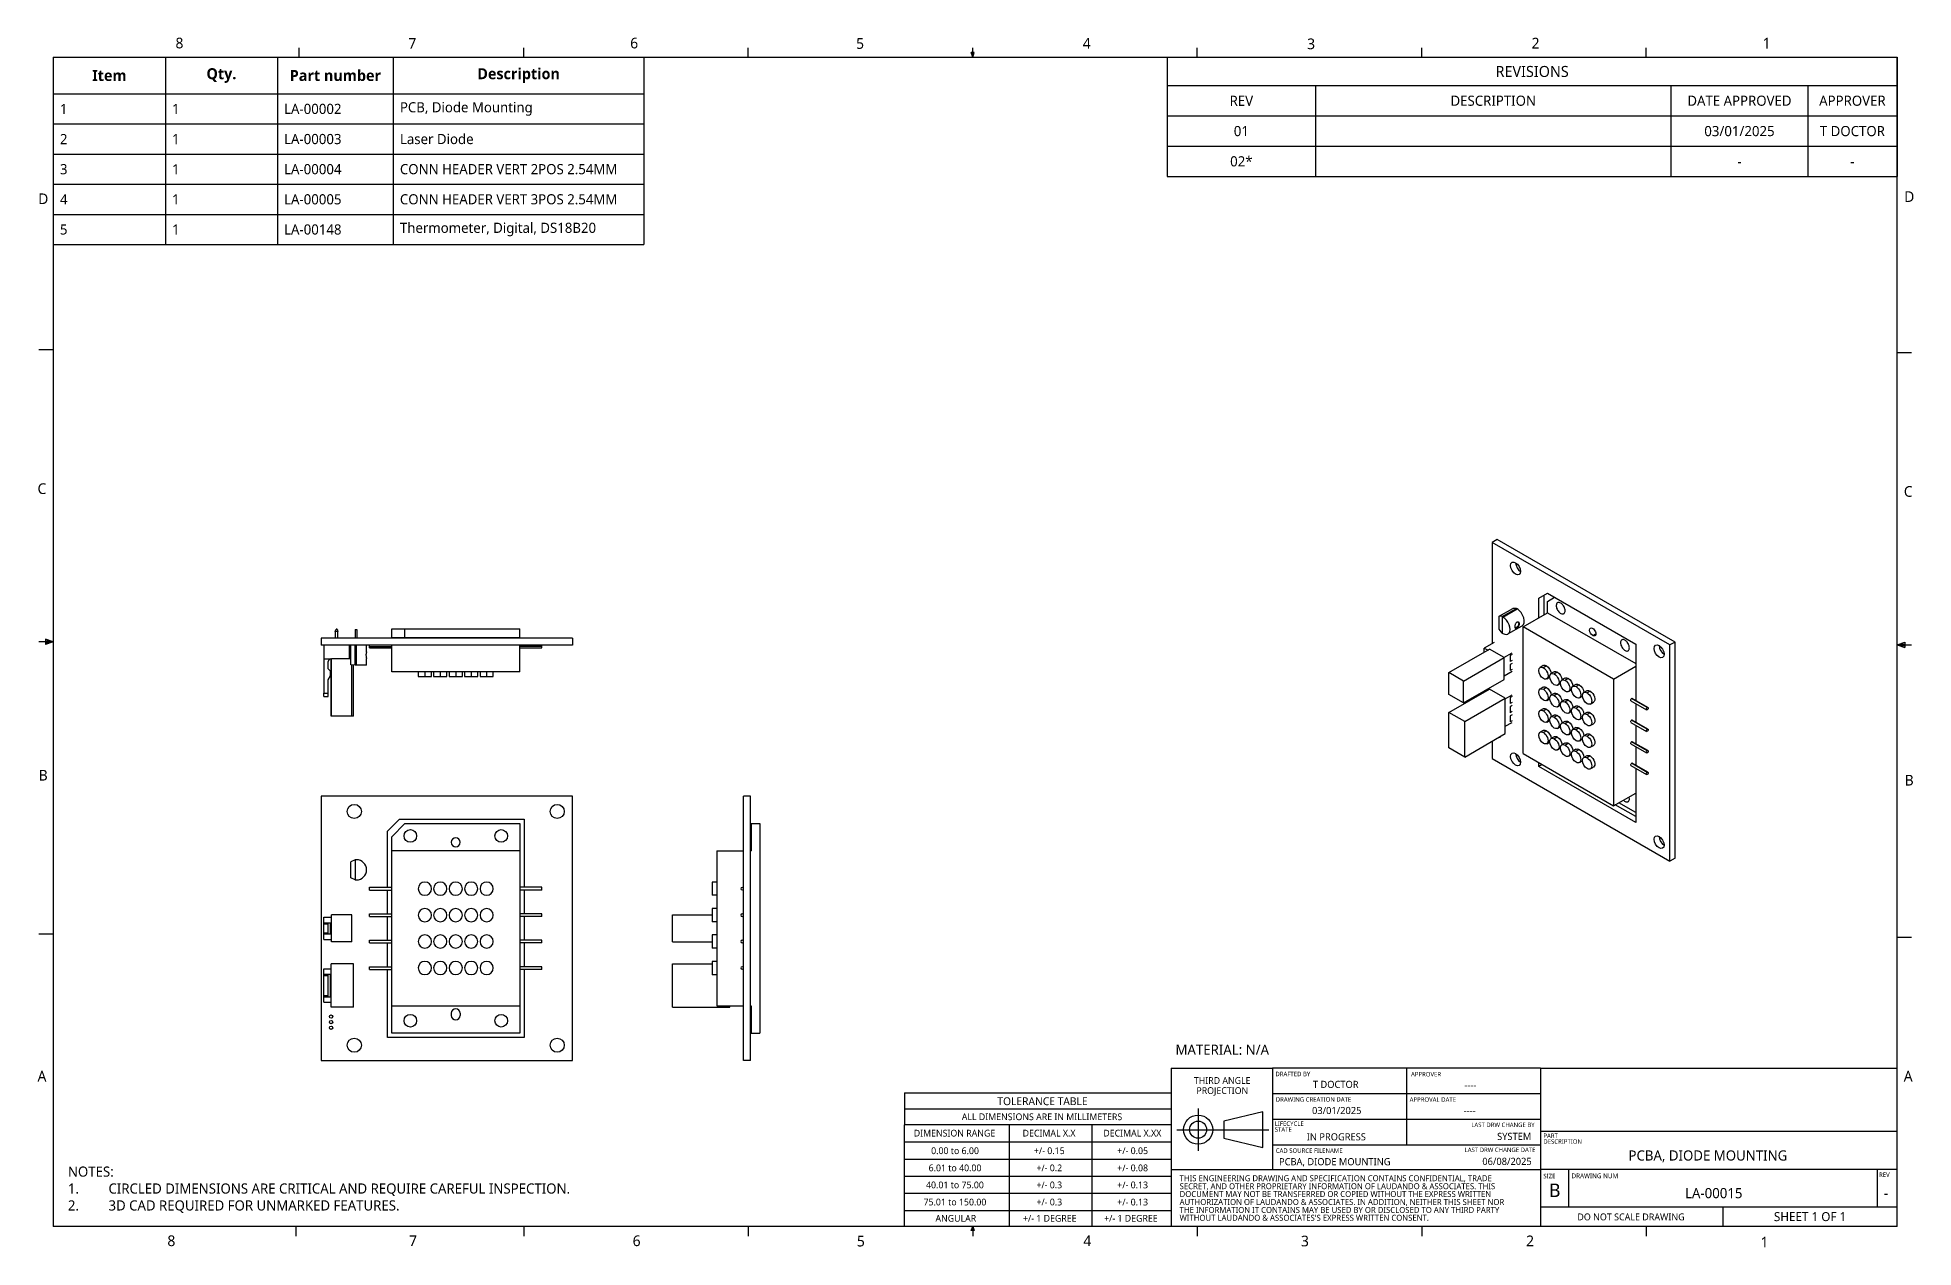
# Model space of a CAD drawing. Extents: x 0.3 to 17, y 0.1 to 10.9.
import ezdxf

# ---------------------------------------------------------------- set-up
doc = ezdxf.new("R2010")
doc.units = 0
doc.header["$LTSCALE"] = 0.5
doc.header["$MEASUREMENT"] = 0
for name, color, linetype in [('ANNOTATION_TEXT', 7, 'CONTINUOUS'), ('BORDER_FRAME', 7, 'CONTINUOUS'), ('SKETCHED_GEOMETRY', 7, 'CONTINUOUS'), ('TABLES', 7, 'CONTINUOUS'), ('TANGENT_LINES', 7, 'CONTINUOUS'), ('TITLE_BLOCK', 7, 'CONTINUOUS'), ('VISIBLE', 7, 'CONTINUOUS')]:
    doc.layers.add(name, color=color, linetype=linetype)
doc.styles.add('ONSHAPE-CUSTOM-STYLE-NOTE0', font='NotoSans-Regular.ttf')
doc.styles.add('ONSHAPE-CUSTOM-STYLE-NOTE1', font='NotoSans-Regular.ttf')
doc.styles.add('ONSHAPE-CUSTOM-STYLE-NOTE2', font='NotoSans-Regular.ttf')
doc.styles.add('ONSHAPE-CUSTOM-STYLE-NOTE3', font='NotoSans-Regular.ttf')
doc.styles.add('ONSHAPE-CUSTOM-STYLE-NOTE4', font='NotoSans-Regular.ttf')
doc.styles.add('ONSHAPE-CUSTOM-STYLE-NOTE5', font='NotoSans-Regular.ttf')
doc.styles.add('ONSHAPE-CUSTOM-STYLE-NOTE6', font='NotoSans-Regular.ttf')
doc.styles.add('ONSHAPE-CUSTOM-STYLE-NOTE7', font='NotoSans-Regular.ttf')
doc.styles.add('ONSHAPE-CUSTOM-STYLE-NOTE_', font='NotoSans-Regular.ttf')
doc.styles.add('ONSHAPE-STANDARD', font='NotoSans-Regular.ttf')
doc.styles.add('ONSHAPE-STANDARD-BOMTABLE-', font='NotoSans-Bold.ttf')
doc.styles.add('ONSHAPE-STANDARD-BOMTABLE0', font='NotoSans-Regular.ttf')
doc.styles.add('ONSHAPE-STANDARD-NOTESTYLE', font='Noto Sans', dxfattribs={"height": 0.090551})
doc.styles.add('ONSHAPE-STANDARD-REVISION0', font='Noto Sans')
doc.styles.add('ONSHAPE-STANDARD-REVISION1', font='Noto Sans')
doc.styles.add('ONSHAPE-STANDARD-REVISIONT', font='Noto Sans')

msp = doc.modelspace()

# ---------------------------------------------------------------- texts
at = {"layer": 'ANNOTATION_TEXT', "char_height": 0.09055, "attachment_point": 1, "style": 'ONSHAPE-STANDARD-NOTESTYLE'}
for s, insert, width in [('MATERIAL: N/A ', (10.407, 1.905), 5.31805), ('NOTES:\\P1.^ICIRCLED DIMENSIONS ARE CRITICAL AND REQUIRE CAREFUL INSPECTION. \\P2.^I3D CAD REQUIRED FOR UNMARKED FEATURES. ', (0.523, 0.817), 6.78827)]:
    msp.add_mtext(s, dxfattribs=dict(at, insert=insert, width=width))
at = {"layer": 'BORDER_FRAME', "char_height": 0.0954, "attachment_point": 1, "style": 'ONSHAPE-STANDARD'}
for s, insert in [('8', (1.483, 10.892)), ('7', (3.561, 10.889)), ('6', (5.541, 10.892)), ('5', (7.557, 10.888)), ('4', (9.58, 10.89)), ('3', (11.582, 10.885)), ('2', (13.585, 10.891)), ('1', (15.647, 10.891)), ('D', (0.258, 9.502)), ('D', (16.91, 9.521)), ('C', (0.252, 6.915)), ('C', (16.907, 6.89)), ('B', (0.262, 4.357)), ('B', (16.914, 4.313)), ('A', (16.906, 1.671)), ('8', (1.411, 0.202)), ('7', (3.567, 0.202)), ('6', (5.563, 0.202)), ('5', (7.564, 0.199)), ('4', (9.585, 0.202)), ('3', (11.527, 0.2)), ('2', (13.536, 0.201)), ('1', (15.628, 0.19))]:
    msp.add_mtext(s, dxfattribs=dict(at, insert=insert))
at = {"layer": 'SKETCHED_GEOMETRY', "insert": (0.252, 1.671), "char_height": 0.0954, "attachment_point": 1, "style": 'ONSHAPE-STANDARD'}
msp.add_mtext('A', dxfattribs=at)
at = {"layer": 'TITLE_BLOCK'}
for s, insert, char_height, attachment_point, style in [('THIRD ANGLE', (10.824, 1.615), 0.0601, 2, 'ONSHAPE-STANDARD'), ('PROJECTION', (10.825, 1.525), 0.0601, 2, 'ONSHAPE-STANDARD'), ('DRAFTED BY', (11.299, 1.663), 0.0401, 1, 'ONSHAPE-STANDARD'), ('APPROVER', (12.509, 1.661), 0.0401, 1, 'ONSHAPE-STANDARD'), ('TOLERANCE TABLE', (9.22, 1.435), 0.07012, 2, 'ONSHAPE-STANDARD'), ('DRAWING CREATION DATE', (11.302, 1.436), 0.04007, 1, 'ONSHAPE-STANDARD'), ('APPROVAL DATE', (12.497, 1.435), 0.04007, 1, 'ONSHAPE-CUSTOM-STYLE-NOTE_'), ('ALL DIMENSIONS ARE IN MILLIMETERS', (9.216, 1.291), 0.0601, 2, 'ONSHAPE-STANDARD'), ('LIFECYCLE', (11.293, 1.22), 0.0401, 1, 'ONSHAPE-STANDARD'), ('DIMENSION RANGE', (8.435, 1.145), 0.0601, 2, 'ONSHAPE-STANDARD'), ('DECIMAL X.X', (9.279, 1.145), 0.0601, 2, 'ONSHAPE-STANDARD'), ('DECIMAL X.XX', (10.022, 1.145), 0.0601, 2, 'ONSHAPE-STANDARD'), ('STATE', (11.293, 1.168), 0.0401, 1, 'ONSHAPE-STANDARD'), ('PART', (13.69, 1.112), 0.0401, 1, 'ONSHAPE-STANDARD'), ('DESCRIPTION', (13.69, 1.06), 0.04007, 1, 'ONSHAPE-STANDARD'), ('0.00 to 6.00', (8.44, 0.988), 0.0601, 2, 'ONSHAPE-STANDARD'), ('+/- 0.15', (9.281, 0.988), 0.0601, 2, 'ONSHAPE-STANDARD'), ('+/- 0.05', (10.025, 0.988), 0.0601, 2, 'ONSHAPE-STANDARD'), ('CAD SOURCE FILENAME', (11.302, 0.979), 0.04007, 1, 'ONSHAPE-STANDARD'), ('40.01 to 75.00', (8.439, 0.683), 0.0601, 2, 'ONSHAPE-STANDARD'), ('6.01 to 40.00', (8.44, 0.835), 0.0601, 2, 'ONSHAPE-STANDARD'), ('+/- 0.2', (9.281, 0.835), 0.0601, 2, 'ONSHAPE-STANDARD'), ('+/- 0.3', (9.281, 0.683), 0.0601, 2, 'ONSHAPE-STANDARD'), ('+/- 0.08', (10.025, 0.835), 0.0601, 2, 'ONSHAPE-STANDARD'), ('+/- 0.13', (10.025, 0.683), 0.0601, 2, 'ONSHAPE-STANDARD'), ('THIS ENGINEERING DRAWING AND SPECIFICATION CONTAINS CONFIDENTIAL, TRADE', (10.444, 0.739), 0.05301, 1, 'ONSHAPE-STANDARD'), ('SIZE', (13.69, 0.752), 0.0401, 1, 'ONSHAPE-STANDARD'), ('DRAWING NUM', (13.941, 0.755), 0.0424, 1, 'ONSHAPE-STANDARD'), ('REV', (16.686, 0.764), 0.0401, 1, 'ONSHAPE-STANDARD'), ('75.01 to 150.00', (8.439, 0.53), 0.0601, 2, 'ONSHAPE-STANDARD'), ('+/- 0.3', (9.281, 0.53), 0.0601, 2, 'ONSHAPE-STANDARD'), ('+/- 0.13', (10.025, 0.53), 0.0601, 2, 'ONSHAPE-STANDARD'), ('AUTHORIZATION OF LAUDANDO & ASSOCIATES. IN ADDITION, NEITHER THIS SHEET NOR', (10.444, 0.527), 0.05301, 1, 'ONSHAPE-STANDARD'), ('SECRET, AND OTHER PROPRIETARY INFORMATION OF LAUDANDO & ASSOCIATES. THIS', (10.444, 0.668), 0.05301, 1, 'ONSHAPE-STANDARD'), ('DOCUMENT MAY NOT BE TRANSFERRED OR COPIED WITHOUT THE EXPRESS WRITTEN', (10.444, 0.598), 0.05301, 1, 'ONSHAPE-STANDARD'), ('B', (13.792, 0.665), 0.12, 2, 'ONSHAPE-STANDARD'), ('ANGULAR', (8.447, 0.385), 0.0601, 2, 'ONSHAPE-STANDARD'), ('+/- 1 DEGREE', (9.285, 0.385), 0.0601, 2, 'ONSHAPE-STANDARD'), ('+/- 1 DEGREE', (10.009, 0.385), 0.0601, 2, 'ONSHAPE-STANDARD'), ('THE INFORMATION IT CONTAINS MAY BE USED BY OR DISCLOSED TO ANY THIRD PARTY', (10.444, 0.456), 0.05301, 1, 'ONSHAPE-STANDARD'), ("WITHOUT LAUDANDO & ASSOCIATES'S EXPRESS WRITTEN CONSENT.", (10.444, 0.386), 0.05301, 1, 'ONSHAPE-STANDARD'), ('DO NOT SCALE DRAWING', (14.472, 0.398), 0.06106, 2, 'ONSHAPE-STANDARD')]:
    msp.add_mtext(s, dxfattribs=dict(at, insert=insert, char_height=char_height, attachment_point=attachment_point, style=style))
at = {"layer": 'TITLE_BLOCK', "attachment_point": 1}
for s, insert, char_height, width, style in [('{\\fNoto Sans|b0|i0|c0|p0;\\W6.94722;  }T DOCTOR', (11.334, 1.582), 0.06361, 1.07688, 'ONSHAPE-STANDARD'), ('{\\fNoto Sans|b0|i0|c0|p0;\\W7.09482;   }----', (12.526, 1.576), 0.06361, 1.09552, 'ONSHAPE-STANDARD'), ('{\\fNoto Sans|b0|i0|c0|p0;\\W6.51674;  }03/01/2025', (11.345, 1.349), 0.06361, 1.07255, 'ONSHAPE-STANDARD'), ('{\\fNoto Sans|b0|i0|c0|p0;\\W6.92877;   }----', (12.531, 1.346), 0.06361, 1.07255, 'ONSHAPE-CUSTOM-STYLE-NOTE0'), ('{\\fNoto Sans|b0|i0|c0|p0;\\W4.84526; }LAST DRW CHANGE BY', (12.981, 1.209), 0.04007, 0.66296, 'ONSHAPE-CUSTOM-STYLE-NOTE6'), ('{\\fNoto Sans|b0|i0|c0|p0;\\W5.50828;  }IN PROGRESS', (11.341, 1.114), 0.06361, 1.07255, 'ONSHAPE-CUSTOM-STYLE-NOTE1'), ('{\\fNoto Sans|b0|i0|c0|p0;\\W6.64324;  }SYSTEM', (12.991, 1.118), 0.06361, 0.62447, 'ONSHAPE-CUSTOM-STYLE-NOTE7'), ('PCBA, DIODE MOUNTING', (11.331, 0.892), 0.06361, 1.70456, 'ONSHAPE-CUSTOM-STYLE-NOTE3'), ('LAST DRW CHANGE DATE', (12.987, 0.986), 0.04007, 0.66296, 'ONSHAPE-STANDARD'), ('{\\fNoto Sans|b0|i0|c0|p0;\\W6.83535; }06/08/2025', (12.998, 0.895), 0.06361, 0.62447, 'ONSHAPE-CUSTOM-STYLE-NOTE2'), ('{\\fNoto Sans|b0|i0|c0|p0;\\W7.93550;   }PCBA, DIODE MOUNTING', (13.72, 0.961), 0.09055, 3.08325, 'ONSHAPE-CUSTOM-STYLE-NOTE5'), ('{\\fNoto Sans|b0|i0|c0|p0;\\W7.91142;    }LA-00015', (13.984, 0.625), 0.09055, 2.6308, 'ONSHAPE-CUSTOM-STYLE-NOTE4'), ('{\\fNoto Sans|b0|i0|c0|p0;\\W3.91256; }-', (16.609, 0.625), 0.09055, 0.2975, 'ONSHAPE-STANDARD'), ('{\\fNoto Sans|b0|i0|c0|p0;\\W7.13836;  }SHEET 1 OF 1', (15.36, 0.41), 0.08013, 1.50168, 'ONSHAPE-STANDARD')]:
    msp.add_mtext(s, dxfattribs=dict(at, insert=insert, char_height=char_height, width=width, style=style))

# ---------------------------------------------------------------- blocks, each defined once
blk = doc.blocks.new('*T1')
at = {"layer": 'TABLES', "color": 0, "linetype": 'BYBLOCK'}
for p, q in [((0, 0), (6.513, 0)), ((0, 0), (0, -1.063)), ((6.513, 0), (6.513, -1.063)), ((0, -0.253), (6.513, -0.253)), ((1.324, -0.253), (1.324, -1.063)), ((4.496, -0.253), (4.496, -1.063)), ((5.717, -0.253), (5.717, -1.063)), ((0, -0.523), (6.513, -0.523)), ((0, -0.794), (6.513, -0.794)), ((0, -1.063), (6.513, -1.063))]:
    blk.add_line(p, q, dxfattribs=at)
at = {"layer": 'TABLES', "color": 0, "attachment_point": 5}
for s, insert, char_height, width, style in [('{REVISIONS}', (3.257, -0.127), 0.09843, 6.39514, 'ONSHAPE-STANDARD-REVISIONT'), ('REV', (0.662, -0.388), 0.0906, 1.20615, 'ONSHAPE-STANDARD-REVISION0'), ('DESCRIPTION', (2.91, -0.388), 0.09055, 3.05356, 'ONSHAPE-STANDARD-REVISION0'), ('DATE APPROVED', (5.107, -0.388), 0.09055, 1.10321, 'ONSHAPE-STANDARD-REVISION0'), ('APPROVER', (6.115, -0.388), 0.0906, 0.67789, 'ONSHAPE-STANDARD-REVISION0'), ('{01}', (0.662, -0.659), 0.0906, 1.20615, 'ONSHAPE-STANDARD-REVISION1'), ('{03/01/2025}', (5.107, -0.659), 0.09055, 1.10321, 'ONSHAPE-STANDARD-REVISION1'), ('{T DOCTOR}', (6.115, -0.659), 0.0906, 0.67789, 'ONSHAPE-STANDARD-REVISION1'), ('{02*}', (0.662, -0.929), 0.0906, 1.20615, 'ONSHAPE-STANDARD-REVISION1'), ('{-}', (5.107, -0.929), 0.0906, 1.10321, 'ONSHAPE-STANDARD-REVISION1'), ('{-}', (6.115, -0.929), 0.0906, 0.67789, 'ONSHAPE-STANDARD-REVISION1')]:
    blk.add_mtext(s, dxfattribs=dict(at, insert=insert, char_height=char_height, width=width, style=style))
blk = doc.blocks.new('*T2')
at = {"layer": 'TABLES', "color": 0, "linetype": 'BYBLOCK'}
for p, q in [((0, 0), (5.27, 0)), ((0, 0), (0, -1.671)), ((1, 0), (1, -1.671)), ((2, 0), (2, -1.671)), ((3.034, 0), (3.034, -1.671)), ((5.27, 0), (5.27, -1.671)), ((0, -0.326), (5.27, -0.326)), ((0, -0.595), (5.27, -0.595)), ((0, -0.864), (5.27, -0.864)), ((0, -1.133), (5.27, -1.133)), ((0, -1.402), (5.27, -1.402)), ((0, -1.671), (5.27, -1.671))]:
    blk.add_line(p, q, dxfattribs=at)
at = {"layer": 'TABLES', "color": 0}
for s, insert, char_height, width, attachment_point, style in [('{Item}', (0.5, -0.163), 0.0984, 0.88189, 5, 'ONSHAPE-STANDARD-BOMTABLE-'), ('{Qty.}', (1.5, -0.163), 0.0984, 0.88189, 5, 'ONSHAPE-STANDARD-BOMTABLE-'), ('{Part number}', (2.517, -0.163), 0.09843, 0.91565, 5, 'ONSHAPE-STANDARD-BOMTABLE-'), ('{Description}', (4.152, -0.163), 0.09843, 2.11774, 5, 'ONSHAPE-STANDARD-BOMTABLE-'), ('{1}', (0.059, -0.461), 0.0906, 0.88189, 4, 'ONSHAPE-STANDARD-BOMTABLE0'), ('{1}', (1.059, -0.461), 0.0906, 0.88189, 4, 'ONSHAPE-STANDARD-BOMTABLE0'), ('{LA-00002}', (2.059, -0.461), 0.0906, 0.91565, 4, 'ONSHAPE-STANDARD-BOMTABLE0'), ('{PCB, Diode Mounting}', (3.093, -0.461), 0.09055, 2.11774, 4, 'ONSHAPE-STANDARD-BOMTABLE0'), ('{2}', (0.059, -0.73), 0.0906, 0.88189, 4, 'ONSHAPE-STANDARD-BOMTABLE0'), ('{1}', (1.059, -0.73), 0.0906, 0.88189, 4, 'ONSHAPE-STANDARD-BOMTABLE0'), ('{LA-00003}', (2.059, -0.73), 0.0906, 0.91565, 4, 'ONSHAPE-STANDARD-BOMTABLE0'), ('{Laser Diode}', (3.093, -0.73), 0.09055, 2.11774, 4, 'ONSHAPE-STANDARD-BOMTABLE0'), ('{3}', (0.059, -0.999), 0.0906, 0.88189, 4, 'ONSHAPE-STANDARD-BOMTABLE0'), ('{1}', (1.059, -0.999), 0.0906, 0.88189, 4, 'ONSHAPE-STANDARD-BOMTABLE0'), ('{LA-00004}', (2.059, -0.999), 0.0906, 0.91565, 4, 'ONSHAPE-STANDARD-BOMTABLE0'), ('{CONN HEADER VERT 2POS 2.54MM}', (3.093, -0.999), 0.09055, 2.11774, 4, 'ONSHAPE-STANDARD-BOMTABLE0'), ('{4}', (0.059, -1.268), 0.0906, 0.88189, 4, 'ONSHAPE-STANDARD-BOMTABLE0'), ('{1}', (1.059, -1.268), 0.0906, 0.88189, 4, 'ONSHAPE-STANDARD-BOMTABLE0'), ('{LA-00005}', (2.059, -1.268), 0.0906, 0.91565, 4, 'ONSHAPE-STANDARD-BOMTABLE0'), ('{CONN HEADER VERT 3POS 2.54MM}', (3.093, -1.268), 0.09055, 2.11774, 4, 'ONSHAPE-STANDARD-BOMTABLE0'), ('{5}', (0.059, -1.537), 0.0906, 0.88189, 4, 'ONSHAPE-STANDARD-BOMTABLE0'), ('{1}', (1.059, -1.537), 0.0906, 0.88189, 4, 'ONSHAPE-STANDARD-BOMTABLE0'), ('{LA-00148}', (2.059, -1.537), 0.0906, 0.91565, 4, 'ONSHAPE-STANDARD-BOMTABLE0'), ('{Thermometer, Digital, DS18B20}', (3.093, -1.537), 0.09055, 2.11774, 4, 'ONSHAPE-STANDARD-BOMTABLE0')]:
    blk.add_mtext(s, dxfattribs=dict(at, insert=insert, char_height=char_height, width=width, attachment_point=attachment_point, style=style))

# ---------------------------------------------------------------- linework, layer by layer
at = {"layer": 'BORDER_FRAME'}
for p, q in [((0.393, 10.717), (0.393, 0.282)), ((0.393, 10.717), (16.846, 10.717)), ((2.587, 10.717), (2.587, 10.803)), ((4.591, 10.717), (4.591, 10.803)), ((6.595, 10.717), (6.595, 10.803)), ((8.611, 10.759), (8.585, 10.759)), ((8.598, 10.717), (8.585, 10.759)), ((8.591, 10.759), (8.598, 10.717)), ((8.598, 10.717), (8.598, 10.803)), ((8.603, 10.759), (8.598, 10.717)), ((8.598, 10.717), (8.611, 10.759)), ((10.602, 10.717), (10.602, 10.803)), ((12.606, 10.717), (12.606, 10.803)), ((14.609, 10.717), (14.609, 10.803)), ((16.846, 0.282), (16.846, 10.717)), ((0.392, 8.107), (0.265, 8.107)), ((16.847, 8.081), (16.974, 8.081)), ((0.392, 5.499), (0.265, 5.499)), ((0.392, 5.499), (0.324, 5.524)), ((0.324, 5.524), (0.324, 5.476)), ((0.392, 5.499), (0.324, 5.509)), ((0.392, 5.499), (0.324, 5.476)), ((0.392, 5.499), (0.324, 5.489)), ((16.847, 5.473), (16.915, 5.498)), ((16.847, 5.473), (16.915, 5.482)), ((16.847, 5.473), (16.915, 5.463)), ((16.847, 5.473), (16.915, 5.45)), ((16.847, 5.473), (16.974, 5.473)), ((16.915, 5.498), (16.915, 5.45)), ((0.392, 2.891), (0.265, 2.891)), ((16.847, 2.865), (16.974, 2.865)), ((16.846, 0.282), (0.393, 0.282)), ((2.556, 0.279), (2.556, 0.196)), ((4.591, 0.282), (4.591, 0.196)), ((6.595, 0.282), (6.595, 0.196)), ((8.585, 0.247), (8.598, 0.282)), ((8.611, 0.247), (8.585, 0.247)), ((8.598, 0.282), (8.611, 0.247)), ((8.598, 0.282), (8.598, 0.196)), ((10.602, 0.282), (10.602, 0.196)), ((12.606, 0.282), (12.606, 0.196)), ((14.609, 0.279), (14.609, 0.196))]:
    msp.add_line(p, q, dxfattribs=at)
at = {"layer": 'TANGENT_LINES'}
for p, q in [((13.329, 5.721), (13.456, 5.795)), ((14.131, 5.556), (14.159, 5.572)), ((3.098, 5.291), (3.098, 5.471)), ((3.216, 5.459), (3.413, 5.459)), ((4.752, 5.459), (4.555, 5.459)), ((3.709, 5.231), (3.709, 5.192)), ((3.846, 5.231), (3.846, 5.192)), ((3.984, 5.231), (3.984, 5.192)), ((4.122, 5.231), (4.122, 5.192)), ((4.26, 5.231), (4.26, 5.192)), ((13.718, 5.285), (13.69, 5.269)), ((13.815, 5.229), (13.788, 5.213)), ((13.718, 5.092), (13.69, 5.076)), ((13.815, 5.036), (13.788, 5.02)), ((13.913, 5.173), (13.885, 5.157)), ((14.01, 5.116), (13.982, 5.1)), ((14.108, 5.06), (14.08, 5.044)), ((13.718, 4.899), (13.69, 4.883)), ((13.913, 4.98), (13.885, 4.964)), ((14.01, 4.924), (13.982, 4.907)), ((14.108, 4.867), (14.08, 4.851)), ((14.617, 4.914), (14.478, 4.994)), ((13.718, 4.707), (13.69, 4.69)), ((13.815, 4.843), (13.788, 4.827)), ((13.913, 4.787), (13.885, 4.771)), ((14.01, 4.731), (13.982, 4.715)), ((14.617, 4.721), (14.478, 4.801)), ((13.815, 4.65), (13.788, 4.634)), ((13.913, 4.594), (13.885, 4.578)), ((14.01, 4.538), (13.982, 4.522)), ((14.108, 4.674), (14.08, 4.658)), ((14.617, 4.528), (14.478, 4.608)), ((14.108, 4.482), (14.08, 4.465)), ((14.617, 4.335), (14.478, 4.416)), ((2.87, 2.893), (2.87, 2.993)), ((2.87, 2.333), (2.87, 2.533))]:
    msp.add_line(p, q, dxfattribs=at)
at = {"layer": 'TITLE_BLOCK', "linetype": 'CONTINUOUS'}
for p, q in [((10.369, 1.695), (10.369, 0.789)), ((11.274, 1.695), (11.274, 0.79)), ((13.666, 1.695), (16.846, 1.694)), ((13.666, 1.695), (13.666, 0.789)), ((10.369, 0.79), (10.369, 0.282)), ((13.666, 0.79), (13.666, 0.283))]:
    msp.add_line(p, q, dxfattribs=at)
at = {"layer": 'TITLE_BLOCK'}
for p, q in [((10.369, 1.695), (11.274, 1.695)), ((13.666, 1.695), (11.274, 1.695)), ((12.469, 1.695), (12.469, 1.007)), ((7.99, 1.474), (7.99, 1.188)), ((7.99, 1.474), (10.369, 1.474)), ((13.663, 1.465), (11.274, 1.465)), ((7.99, 1.331), (10.369, 1.331)), ((10.369, 1.188), (7.99, 1.188)), ((7.99, 0.282), (7.99, 1.188)), ((8.924, 1.188), (8.924, 0.282)), ((9.66, 1.188), (9.66, 0.282)), ((10.609, 1.334), (10.609, 0.958)), ((11.187, 1.305), (10.839, 1.222)), ((10.839, 1.222), (10.839, 1.07)), ((11.187, 0.987), (11.187, 1.305)), ((13.663, 1.236), (11.274, 1.236)), ((10.369, 1.035), (7.99, 1.035)), ((10.419, 1.146), (11.24, 1.146)), ((10.839, 1.146), (11.187, 1.146)), ((10.839, 1.07), (11.187, 0.987)), ((13.663, 1.007), (11.274, 1.007)), ((13.666, 1.134), (16.846, 1.133)), ((10.369, 0.881), (7.99, 0.881)), ((10.369, 0.728), (7.99, 0.728)), ((10.369, 0.79), (13.666, 0.79)), ((16.846, 0.79), (13.666, 0.79)), ((13.918, 0.454), (13.918, 0.79)), ((16.668, 0.79), (16.668, 0.456)), ((10.369, 0.575), (7.99, 0.575)), ((10.369, 0.422), (7.99, 0.422)), ((16.846, 0.454), (13.666, 0.454)), ((15.292, 0.454), (15.292, 0.282))]:
    msp.add_line(p, q, dxfattribs=at)
for radius in [0.13, 0.0761]:
    msp.add_circle((10.609, 1.146), radius, dxfattribs=at)
at = {"layer": 'VISIBLE'}
for p, q in [((13.278, 6.413), (13.234, 6.388)), ((13.234, 6.388), (13.234, 5.486)), ((14.82, 5.472), (13.234, 6.388)), ((14.865, 5.497), (13.278, 6.413)), ((13.651, 5.889), (13.728, 5.934)), ((13.651, 5.716), (13.651, 5.889)), ((13.696, 5.742), (13.696, 5.915)), ((13.728, 5.934), (14.514, 5.48)), ((13.728, 5.861), (13.79, 5.898)), ((13.728, 5.76), (13.728, 5.861)), ((13.296, 5.728), (13.418, 5.798)), ((13.322, 5.725), (13.296, 5.728)), ((13.296, 5.612), (13.296, 5.728)), ((13.322, 5.725), (13.449, 5.799)), ((13.329, 5.721), (13.322, 5.725)), ((13.322, 5.725), (13.322, 5.578)), ((13.449, 5.799), (13.418, 5.798)), ((13.456, 5.795), (13.449, 5.799)), ((13.509, 5.634), (13.728, 5.76)), ((13.728, 5.76), (14.514, 5.306)), ((2.783, 5.534), (2.783, 5.471)), ((5.027, 5.534), (2.783, 5.534)), ((2.908, 5.593), (2.916, 5.612)), ((2.908, 5.593), (2.908, 5.534)), ((2.933, 5.593), (2.908, 5.593)), ((2.925, 5.612), (2.916, 5.612)), ((2.925, 5.612), (2.933, 5.593)), ((2.933, 5.534), (2.933, 5.593)), ((3.088, 5.609), (3.101, 5.609)), ((3.088, 5.609), (3.088, 5.534)), ((3.101, 5.609), (3.101, 5.534)), ((3.413, 5.54), (3.413, 5.617)), ((3.413, 5.617), (3.531, 5.617)), ((3.413, 5.534), (3.413, 5.54)), ((3.413, 5.54), (3.531, 5.54)), ((3.531, 5.617), (4.555, 5.617)), ((3.531, 5.54), (3.531, 5.617)), ((3.531, 5.54), (4.555, 5.54)), ((4.555, 5.54), (4.555, 5.617)), ((4.555, 5.534), (4.555, 5.54)), ((5.027, 5.534), (5.027, 5.471)), ((13.322, 5.578), (13.296, 5.612)), ((13.322, 5.578), (13.329, 5.574)), ((13.374, 5.57), (13.501, 5.643)), ((13.453, 5.674), (13.451, 5.673)), ((13.467, 5.676), (13.464, 5.677)), ((13.509, 4.502), (13.509, 5.634)), ((14.316, 5.168), (13.509, 5.634)), ((5.027, 5.471), (2.783, 5.471)), ((2.807, 5.471), (2.807, 5.348)), ((3.035, 5.348), (3.035, 5.471)), ((3.088, 5.471), (3.048, 5.467)), ((3.048, 5.295), (3.048, 5.467)), ((3.088, 5.291), (3.088, 5.471)), ((3.183, 5.384), (3.183, 5.381)), ((3.188, 5.411), (3.188, 5.471)), ((3.216, 5.459), (3.216, 5.471)), ((3.216, 5.447), (3.216, 5.459)), ((3.216, 5.447), (3.413, 5.447)), ((3.413, 5.231), (3.413, 5.471)), ((4.555, 5.231), (4.555, 5.471)), ((4.555, 5.447), (4.752, 5.447)), ((4.752, 5.459), (4.752, 5.471)), ((4.752, 5.447), (4.752, 5.459)), ((12.848, 5.225), (13.21, 5.434)), ((12.978, 5.15), (13.34, 5.359)), ((13.25, 5.495), (13.163, 5.445)), ((13.163, 5.406), (13.163, 5.445)), ((13.163, 5.445), (13.197, 5.426)), ((13.34, 5.359), (13.21, 5.434)), ((13.338, 5.36), (13.412, 5.402)), ((13.34, 5.164), (13.34, 5.359)), ((13.412, 5.388), (13.395, 5.379)), ((13.395, 5.379), (13.395, 5.325)), ((14.514, 5.48), (14.514, 4.977)), ((14.865, 5.497), (14.82, 5.472)), ((14.82, 3.543), (14.82, 5.472)), ((14.865, 3.569), (14.865, 5.497)), ((2.807, 5.348), (2.807, 5.041)), ((2.807, 5.348), (2.874, 5.348)), ((2.846, 5.258), (2.846, 5.324)), ((2.867, 5.237), (2.846, 5.258)), ((2.846, 5.161), (2.867, 5.197)), ((2.867, 5.197), (2.867, 5.237)), ((2.871, 4.836), (2.871, 5.348)), ((3.048, 5.348), (2.874, 5.348)), ((2.874, 4.836), (2.874, 5.348)), ((3.088, 5.291), (3.048, 5.295)), ((3.057, 4.836), (3.057, 5.294)), ((3.071, 4.836), (3.071, 5.292)), ((3.098, 5.291), (3.088, 5.291)), ((3.188, 5.291), (3.098, 5.291)), ((3.188, 5.291), (3.188, 5.351)), ((4.555, 5.231), (3.413, 5.231)), ((3.649, 5.231), (3.649, 5.192)), ((3.649, 5.192), (3.709, 5.192)), ((3.709, 5.192), (3.768, 5.192)), ((3.768, 5.192), (3.768, 5.231)), ((3.787, 5.231), (3.787, 5.192)), ((3.787, 5.192), (3.846, 5.192)), ((3.846, 5.192), (3.905, 5.192)), ((3.905, 5.192), (3.905, 5.231)), ((3.925, 5.231), (3.925, 5.192)), ((3.925, 5.192), (3.984, 5.192)), ((3.984, 5.192), (4.043, 5.192)), ((4.043, 5.192), (4.043, 5.231)), ((4.063, 5.231), (4.063, 5.192)), ((4.063, 5.192), (4.122, 5.192)), ((4.122, 5.192), (4.181, 5.192)), ((4.181, 5.192), (4.181, 5.231)), ((4.201, 5.231), (4.201, 5.192)), ((4.201, 5.192), (4.26, 5.192)), ((4.26, 5.192), (4.319, 5.192)), ((4.319, 5.192), (4.319, 5.231)), ((12.848, 5.03), (12.848, 5.225)), ((12.978, 5.15), (12.848, 5.225)), ((13.34, 5.198), (13.412, 5.239)), ((13.412, 5.334), (13.395, 5.325)), ((13.412, 5.307), (13.395, 5.297)), ((13.395, 5.297), (13.395, 5.243)), ((13.412, 5.253), (13.395, 5.243)), ((13.688, 5.288), (13.661, 5.272)), ((13.786, 5.232), (13.758, 5.216)), ((14.316, 5.168), (14.514, 5.282)), ((2.807, 5.012), (2.807, 5.041)), ((2.807, 5.041), (2.846, 5.041)), ((2.846, 5.041), (2.846, 5.161)), ((2.846, 5.012), (2.846, 5.041)), ((12.846, 4.87), (13.208, 5.079)), ((12.978, 4.955), (12.848, 5.03)), ((12.978, 4.955), (13.34, 5.164)), ((12.978, 4.955), (12.978, 5.15)), ((13.163, 5.053), (13.163, 5.061)), ((13.17, 5.065), (13.177, 5.061)), ((13.349, 4.997), (13.208, 5.079)), ((13.349, 4.99), (13.412, 5.026)), ((13.688, 5.095), (13.661, 5.079)), ((13.72, 5.17), (13.746, 5.185)), ((13.786, 5.039), (13.758, 5.023)), ((13.817, 5.113), (13.843, 5.129)), ((13.883, 5.176), (13.855, 5.16)), ((13.914, 5.057), (13.941, 5.072)), ((13.981, 5.119), (13.953, 5.103)), ((14.078, 5.063), (14.05, 5.047)), ((14.316, 5.168), (14.316, 4.036)), ((2.807, 5.012), (2.846, 5.012)), ((12.846, 4.554), (12.846, 4.87)), ((12.988, 4.788), (12.846, 4.87)), ((12.988, 4.788), (13.349, 4.997)), ((13.349, 4.681), (13.349, 4.997)), ((13.412, 5.013), (13.395, 5.003)), ((13.395, 5.003), (13.395, 4.949)), ((13.412, 4.959), (13.395, 4.949)), ((13.412, 4.931), (13.395, 4.921)), ((13.395, 4.921), (13.395, 4.867)), ((13.412, 4.877), (13.395, 4.867)), ((13.688, 4.902), (13.661, 4.886)), ((13.72, 4.977), (13.746, 4.992)), ((13.817, 4.921), (13.843, 4.936)), ((13.883, 4.983), (13.855, 4.967)), ((13.914, 4.864), (13.941, 4.88)), ((13.981, 4.926), (13.953, 4.91)), ((14.012, 5.001), (14.038, 5.016)), ((14.078, 4.87), (14.05, 4.854)), ((14.109, 4.945), (14.137, 4.961)), ((14.472, 4.974), (14.611, 4.894)), ((14.623, 4.914), (14.484, 4.995)), ((14.514, 4.95), (14.514, 4.784)), ((2.874, 4.836), (2.871, 4.836)), ((3.057, 4.836), (2.874, 4.836)), ((3.071, 4.836), (3.057, 4.836)), ((12.988, 4.472), (12.988, 4.788)), ((13.349, 4.746), (13.412, 4.781)), ((13.412, 4.849), (13.395, 4.839)), ((13.395, 4.839), (13.395, 4.785)), ((13.412, 4.795), (13.395, 4.785)), ((13.688, 4.709), (13.661, 4.693)), ((13.72, 4.784), (13.746, 4.799)), ((13.786, 4.846), (13.758, 4.83)), ((13.817, 4.728), (13.843, 4.743)), ((13.883, 4.79), (13.855, 4.774)), ((13.981, 4.734), (13.953, 4.717)), ((14.012, 4.808), (14.038, 4.823)), ((14.109, 4.752), (14.137, 4.768)), ((14.472, 4.781), (14.611, 4.701)), ((14.623, 4.722), (14.484, 4.802)), ((14.514, 4.757), (14.514, 4.592)), ((12.988, 4.472), (12.846, 4.554)), ((12.988, 4.472), (13.349, 4.681)), ((13.234, 4.614), (13.234, 4.459)), ((13.72, 4.591), (13.746, 4.606)), ((13.786, 4.653), (13.758, 4.637)), ((13.817, 4.535), (13.843, 4.55)), ((13.883, 4.597), (13.855, 4.581)), ((13.914, 4.671), (13.941, 4.687)), ((13.981, 4.541), (13.953, 4.525)), ((14.012, 4.615), (14.038, 4.63)), ((14.078, 4.677), (14.05, 4.661)), ((14.109, 4.559), (14.137, 4.575)), ((14.472, 4.589), (14.611, 4.508)), ((14.623, 4.529), (14.484, 4.609)), ((14.514, 4.564), (14.514, 4.399)), ((13.234, 4.459), (14.82, 3.543)), ((13.509, 4.502), (14.316, 4.036)), ((13.651, 4.387), (13.651, 4.42)), ((13.68, 4.404), (13.651, 4.387)), ((14.514, 3.888), (13.651, 4.387)), ((13.914, 4.479), (13.941, 4.494)), ((14.012, 4.422), (14.038, 4.438)), ((14.078, 4.484), (14.05, 4.468)), ((14.109, 4.366), (14.137, 4.382)), ((14.472, 4.396), (14.611, 4.315)), ((14.623, 4.336), (14.484, 4.416)), ((14.514, 4.371), (14.514, 3.888)), ((2.783, 4.124), (2.783, 1.762)), ((5.027, 4.124), (2.783, 4.124)), ((5.027, 1.762), (5.027, 4.124)), ((6.616, 4.124), (6.553, 4.124)), ((6.553, 1.762), (6.553, 4.124)), ((6.616, 1.762), (6.616, 4.124)), ((14.316, 4.036), (14.514, 4.15)), ((14.514, 3.94), (14.332, 4.045)), ((14.514, 3.977), (14.364, 4.064)), ((3.374, 3.809), (3.482, 3.917)), ((3.413, 3.76), (3.531, 3.878)), ((3.482, 3.917), (4.594, 3.917)), ((3.531, 3.878), (4.555, 3.878)), ((4.555, 3.878), (4.555, 3.636)), ((4.594, 3.917), (4.594, 3.309)), ((6.622, 3.878), (6.622, 3.636)), ((6.622, 3.878), (6.698, 3.878)), ((6.698, 3.878), (6.698, 2.008)), ((3.374, 3.309), (3.374, 3.809)), ((3.413, 3.636), (3.413, 3.76)), ((3.088, 3.555), (3.048, 3.536)), ((3.048, 3.394), (3.048, 3.536)), ((3.088, 3.555), (3.088, 3.375)), ((3.098, 3.555), (3.088, 3.555)), ((4.555, 3.636), (3.413, 3.636)), ((3.413, 2.25), (3.413, 3.636)), ((4.555, 3.636), (4.555, 2.25)), ((6.313, 3.636), (6.553, 3.636)), ((6.313, 3.636), (6.313, 2.25)), ((6.616, 3.636), (6.622, 3.636)), ((14.865, 3.569), (14.82, 3.543)), ((3.088, 3.375), (3.048, 3.394)), ((3.088, 3.375), (3.098, 3.375)), ((6.313, 3.356), (6.273, 3.356)), ((6.273, 3.356), (6.273, 3.238)), ((3.216, 3.309), (3.413, 3.309)), ((3.216, 3.285), (3.216, 3.309)), ((3.216, 3.285), (3.413, 3.285)), ((3.374, 3.073), (3.374, 3.285)), ((4.752, 3.309), (4.555, 3.309)), ((4.752, 3.285), (4.555, 3.285)), ((4.594, 3.285), (4.594, 3.073)), ((4.752, 3.285), (4.752, 3.309)), ((6.313, 3.238), (6.273, 3.238)), ((2.807, 3.043), (2.874, 3.043)), ((2.807, 2.993), (2.807, 3.043)), ((3.057, 3.062), (2.874, 3.062)), ((2.874, 2.823), (2.874, 3.062)), ((3.057, 2.823), (3.057, 3.062)), ((3.216, 3.073), (3.413, 3.073)), ((3.216, 3.049), (3.216, 3.073)), ((3.216, 3.049), (3.413, 3.049)), ((3.374, 2.837), (3.374, 3.049)), ((4.752, 3.073), (4.555, 3.073)), ((4.752, 3.049), (4.555, 3.049)), ((4.594, 3.049), (4.594, 2.837)), ((4.752, 3.049), (4.752, 3.073)), ((5.918, 3.062), (6.273, 3.062)), ((5.918, 2.823), (5.918, 3.062)), ((6.313, 3.12), (6.273, 3.12)), ((6.273, 3.12), (6.273, 3.002)), ((2.807, 2.993), (2.846, 2.993)), ((2.807, 2.982), (2.807, 2.993)), ((2.807, 2.982), (2.846, 2.982)), ((2.807, 2.904), (2.807, 2.982)), ((2.807, 2.893), (2.807, 2.904)), ((2.807, 2.904), (2.846, 2.904)), ((2.807, 2.843), (2.807, 2.893)), ((2.807, 2.893), (2.846, 2.893)), ((2.846, 2.993), (2.867, 2.993)), ((2.846, 2.982), (2.846, 2.993)), ((2.846, 2.904), (2.846, 2.982)), ((2.846, 2.893), (2.846, 2.904)), ((2.846, 2.893), (2.867, 2.893)), ((2.867, 2.893), (2.867, 2.993)), ((2.867, 2.993), (2.87, 2.993)), ((2.867, 2.893), (2.87, 2.893)), ((6.313, 3.002), (6.273, 3.002)), ((6.313, 2.884), (6.273, 2.884)), ((6.273, 2.884), (6.273, 2.766)), ((2.807, 2.843), (2.874, 2.843)), ((3.057, 2.823), (2.874, 2.823)), ((3.216, 2.837), (3.413, 2.837)), ((3.216, 2.813), (3.216, 2.837)), ((3.216, 2.813), (3.413, 2.813)), ((3.374, 2.6), (3.374, 2.813)), ((4.752, 2.837), (4.555, 2.837)), ((4.752, 2.813), (4.555, 2.813)), ((4.594, 2.813), (4.594, 2.6)), ((4.752, 2.813), (4.752, 2.837)), ((5.918, 2.823), (6.273, 2.823)), ((6.313, 2.766), (6.273, 2.766)), ((2.807, 2.533), (2.807, 2.583)), ((2.807, 2.583), (2.871, 2.583)), ((2.807, 2.533), (2.846, 2.533)), ((2.807, 2.522), (2.807, 2.533)), ((2.807, 2.522), (2.846, 2.522)), ((2.807, 2.343), (2.807, 2.522)), ((2.846, 2.533), (2.867, 2.533)), ((2.846, 2.522), (2.846, 2.533)), ((2.846, 2.343), (2.846, 2.522)), ((2.867, 2.333), (2.867, 2.533)), ((2.867, 2.533), (2.87, 2.533)), ((2.871, 2.239), (2.871, 2.626)), ((3.071, 2.626), (2.871, 2.626)), ((3.071, 2.239), (3.071, 2.626)), ((3.216, 2.6), (3.413, 2.6)), ((3.216, 2.577), (3.216, 2.6)), ((3.216, 2.577), (3.413, 2.577)), ((3.374, 1.968), (3.374, 2.577)), ((4.752, 2.6), (4.555, 2.6)), ((4.752, 2.577), (4.555, 2.577)), ((4.594, 2.577), (4.594, 1.968)), ((4.752, 2.577), (4.752, 2.6)), ((5.918, 2.239), (5.918, 2.626)), ((5.918, 2.626), (6.273, 2.626)), ((6.313, 2.648), (6.273, 2.648)), ((6.273, 2.648), (6.273, 2.529)), ((6.313, 2.529), (6.273, 2.529)), ((2.807, 2.343), (2.846, 2.343)), ((2.807, 2.333), (2.807, 2.343)), ((2.807, 2.283), (2.807, 2.333)), ((2.807, 2.333), (2.846, 2.333)), ((2.807, 2.283), (2.871, 2.283)), ((2.846, 2.333), (2.846, 2.343)), ((2.846, 2.333), (2.867, 2.333)), ((2.867, 2.333), (2.87, 2.333)), ((3.071, 2.239), (2.871, 2.239)), ((3.413, 2.008), (3.413, 2.25)), ((3.413, 2.25), (4.555, 2.25)), ((3.945, 2.165), (3.945, 2.185)), ((4.024, 2.185), (4.024, 2.165)), ((4.555, 2.25), (4.555, 2.008)), ((5.918, 2.239), (6.43, 2.239)), ((6.313, 2.25), (6.553, 2.25)), ((6.43, 2.239), (6.43, 2.25)), ((6.616, 2.25), (6.622, 2.25)), ((6.622, 2.25), (6.622, 2.008)), ((4.594, 1.968), (3.374, 1.968)), ((4.555, 2.008), (3.413, 2.008)), ((6.622, 2.008), (6.698, 2.008)), ((2.783, 1.762), (5.027, 1.762)), ((6.616, 1.762), (6.553, 1.762))]:
    msp.add_line(p, q, dxfattribs=at)
for centre, radius in [((3.079, 3.986), 0.063), ((4.89, 3.986), 0.063), ((3.579, 3.768), 0.0561), ((4.39, 3.768), 0.0561), ((2.872, 2.156), 0.0148), ((2.872, 2.106), 0.0148), ((2.872, 2.056), 0.0148), ((3.579, 2.118), 0.0561), ((4.39, 2.118), 0.0561), ((3.079, 1.9), 0.063), ((4.89, 1.9), 0.063)]:
    msp.add_circle(centre, radius, dxfattribs=at)
for centre, radius, start, end in [((13.808, 5.784), 0.0721, 37.3417, 59.0573), ((14.381, 5.453), 0.0721, 37.3417, 59.0573), ((2.87, 5.324), 0.0236, 90, 180), ((3.984, 3.711), 0.0394, 90, 270), ((3.984, 3.711), 0.0394, 270, 90), ((3.098, 3.465), 0.0902, 270, 90), ((3.709, 3.297), 0.0591, 90, 270), ((3.709, 3.297), 0.0591, 270, 90), ((3.846, 3.297), 0.0591, 90, 270), ((3.846, 3.297), 0.0591, 270, 90), ((3.984, 3.297), 0.0591, 90, 270), ((3.984, 3.297), 0.0591, 270, 90), ((4.122, 3.297), 0.0591, 90, 270), ((4.122, 3.297), 0.0591, 270, 90), ((4.26, 3.297), 0.0591, 90, 270), ((4.26, 3.297), 0.0591, 270, 90), ((6.541, 3.297), 0.0118, 90, 270), ((6.541, 3.297), 0.0118, 270, 90), ((3.709, 3.061), 0.0591, 90, 270), ((3.709, 3.061), 0.0591, 270, 90), ((3.846, 3.061), 0.0591, 90, 270), ((3.846, 3.061), 0.0591, 270, 90), ((3.984, 3.061), 0.0591, 90, 270), ((3.984, 3.061), 0.0591, 270, 90), ((4.122, 3.061), 0.0591, 90, 270), ((4.122, 3.061), 0.0591, 270, 90), ((4.26, 3.061), 0.0591, 90, 270), ((4.26, 3.061), 0.0591, 270, 90), ((6.541, 3.061), 0.0118, 90, 270), ((6.541, 3.061), 0.0118, 270, 90), ((3.709, 2.825), 0.0591, 90, 270), ((3.709, 2.825), 0.0591, 270, 90), ((3.846, 2.825), 0.0591, 90, 270), ((3.846, 2.825), 0.0591, 270, 90), ((3.984, 2.825), 0.0591, 90, 270), ((3.984, 2.825), 0.0591, 270, 90), ((4.122, 2.825), 0.0591, 90, 270), ((4.122, 2.825), 0.0591, 270, 90), ((4.26, 2.825), 0.0591, 90, 270), ((4.26, 2.825), 0.0591, 270, 90), ((6.541, 2.825), 0.0118, 90, 270), ((6.541, 2.825), 0.0118, 270, 90), ((3.709, 2.589), 0.0591, 90, 270), ((3.709, 2.589), 0.0591, 270, 90), ((3.846, 2.589), 0.0591, 90, 270), ((3.846, 2.589), 0.0591, 270, 90), ((3.984, 2.589), 0.0591, 90, 270), ((3.984, 2.589), 0.0591, 270, 90), ((4.122, 2.589), 0.0591, 90, 270), ((4.122, 2.589), 0.0591, 270, 90), ((4.26, 2.589), 0.0591, 90, 270), ((4.26, 2.589), 0.0591, 270, 90), ((6.541, 2.589), 0.0118, 90, 270), ((6.541, 2.589), 0.0118, 270, 90), ((3.984, 2.185), 0.0394, 90, 180), ((3.984, 2.185), 0.0394, 0, 90), ((3.984, 2.165), 0.0394, 180, 0)]:
    msp.add_arc(centre, radius, start, end, dxfattribs=at)
for centre in [(13.442, 6.155), (14.723, 5.415), (13.442, 4.451), (14.723, 3.712)]:
    msp.add_ellipse(centre, major_axis=(0.0315, -0.0546), ratio=0.57735, dxfattribs=at)
for centre, major_axis, start_param, end_param in [((13.487, 6.18), (0.0315, -0.0546), 3.926991, 5.497787), ((13.329, 5.648), (0.0451, -0.0781), 5.497787, 8.63938), ((13.456, 5.721), (0.0451, -0.0781), 0, 2.356194), ((14.767, 5.441), (0.0315, -0.0546), 3.926991, 5.497787), ((13.296, 4.663), (0.0074, -0.0128), 5.583855, 6.982515), ((13.487, 4.477), (0.0315, -0.0546), 3.926991, 5.497787), ((14.767, 3.737), (0.0315, -0.0546), 3.926991, 5.497787)]:
    msp.add_ellipse(centre, major_axis=major_axis, ratio=0.57735, start_param=start_param, end_param=end_param, dxfattribs=at)
at = {"layer": 'VISIBLE', "extrusion": (0, 0, -1)}
for centre, major_axis, start_param, end_param in [((13.449, 5.652), (-0.015, -0.026), 3.286868, 6.100251), ((14.131, 5.588), (-0.0197, 0.0341), 3.926991, 7.068583), ((14.131, 5.588), (-0.0197, 0.0341), 0.785398, 3.926991), ((13.69, 5.221), (-0.0295, 0.0511), 3.926991, 7.068583), ((13.718, 5.237), (-0.0295, 0.0511), 0, 0.785398), ((13.69, 5.221), (-0.0295, 0.0511), 0.785398, 3.926991), ((13.718, 5.237), (-0.0295, 0.0511), 0.785398, 2.27827), ((13.788, 5.165), (-0.0295, 0.0511), 3.926991, 7.068583), ((13.815, 5.181), (-0.0295, 0.0511), 0, 0.785398), ((13.788, 5.165), (-0.0295, 0.0511), 0.785398, 3.926991), ((13.815, 5.181), (-0.0295, 0.0511), 0.785398, 2.27827), ((13.69, 5.028), (-0.0295, 0.0511), 3.926991, 7.068583), ((13.718, 5.044), (-0.0295, 0.0511), 0, 0.785398), ((13.69, 5.028), (-0.0295, 0.0511), 0.785398, 3.926991), ((13.718, 5.044), (-0.0295, 0.0511), 0.785398, 2.27827), ((13.788, 4.972), (-0.0295, 0.0511), 3.926991, 7.068583), ((13.815, 4.988), (-0.0295, 0.0511), 0, 0.785398), ((13.815, 4.988), (-0.0295, 0.0511), 0.785398, 2.27827), ((13.885, 5.108), (-0.0295, 0.0511), 3.926991, 7.068583), ((13.913, 5.124), (-0.0295, 0.0511), 0, 0.785398), ((13.885, 5.108), (-0.0295, 0.0511), 0.785398, 3.926991), ((13.913, 5.124), (-0.0295, 0.0511), 0.785398, 2.27827), ((13.982, 5.052), (-0.0295, 0.0511), 3.926991, 7.068583), ((14.01, 5.068), (-0.0295, 0.0511), 0, 0.785398), ((13.982, 5.052), (-0.0295, 0.0511), 0.785398, 3.926991), ((14.01, 5.068), (-0.0295, 0.0511), 0.785398, 2.27827), ((14.08, 4.996), (-0.0295, 0.0511), 3.926991, 7.068583), ((14.108, 5.012), (-0.0295, 0.0511), 0, 0.785398), ((14.08, 4.996), (-0.0295, 0.0511), 0.785398, 3.926991), ((14.108, 5.012), (-0.0295, 0.0511), 0.785398, 3.141593), ((13.69, 4.835), (-0.0295, 0.0511), 3.926991, 7.068583), ((13.718, 4.851), (-0.0295, 0.0511), 0, 0.785398), ((13.69, 4.835), (-0.0295, 0.0511), 0.785398, 3.926991), ((13.718, 4.851), (-0.0295, 0.0511), 0.785398, 2.27827), ((13.788, 4.972), (-0.0295, 0.0511), 0.785398, 3.926991), ((13.885, 4.915), (-0.0295, 0.0511), 3.926991, 7.068583), ((13.913, 4.932), (-0.0295, 0.0511), 0, 0.785398), ((13.885, 4.915), (-0.0295, 0.0511), 0.785398, 3.926991), ((13.913, 4.932), (-0.0295, 0.0511), 0.785398, 2.27827), ((13.982, 4.859), (-0.0295, 0.0511), 3.926991, 7.068583), ((14.01, 4.875), (-0.0295, 0.0511), 0, 0.785398), ((13.982, 4.859), (-0.0295, 0.0511), 0.785398, 3.926991), ((14.01, 4.875), (-0.0295, 0.0511), 0.785398, 2.27827), ((14.08, 4.803), (-0.0295, 0.0511), 3.926991, 7.068583), ((14.108, 4.819), (-0.0295, 0.0511), 0, 0.785398), ((14.108, 4.819), (-0.0295, 0.0511), 0.785398, 3.141593), ((14.478, 4.985), (-0.0059, -0.0102), 0, 2.356194), ((14.478, 4.985), (-0.0059, -0.0102), 2.356194, 3.141593), ((14.617, 4.904), (-0.0059, -0.0102), 5.497787, 8.63938), ((14.617, 4.904), (-0.0059, -0.0102), 2.356194, 5.497787), ((13.69, 4.642), (-0.0295, 0.0511), 3.926991, 7.068583), ((13.718, 4.658), (-0.0295, 0.0511), 0, 0.785398), ((13.69, 4.642), (-0.0295, 0.0511), 0.785398, 3.926991), ((13.718, 4.658), (-0.0295, 0.0511), 0.785398, 2.27827), ((13.788, 4.779), (-0.0295, 0.0511), 3.926991, 7.068583), ((13.815, 4.795), (-0.0295, 0.0511), 0, 0.785398), ((13.788, 4.779), (-0.0295, 0.0511), 0.785398, 3.926991), ((13.815, 4.795), (-0.0295, 0.0511), 0.785398, 2.27827), ((13.885, 4.723), (-0.0295, 0.0511), 3.926991, 7.068583), ((13.913, 4.739), (-0.0295, 0.0511), 0, 0.785398), ((13.885, 4.723), (-0.0295, 0.0511), 0.785398, 3.926991), ((13.913, 4.739), (-0.0295, 0.0511), 0.785398, 2.27827), ((13.982, 4.666), (-0.0295, 0.0511), 3.926991, 7.068583), ((14.01, 4.682), (-0.0295, 0.0511), 0, 0.785398), ((13.982, 4.666), (-0.0295, 0.0511), 0.785398, 3.926991), ((14.01, 4.682), (-0.0295, 0.0511), 0.785398, 2.27827), ((14.08, 4.803), (-0.0295, 0.0511), 0.785398, 3.926991), ((14.478, 4.792), (-0.0059, -0.0102), 0, 2.356194), ((14.478, 4.792), (-0.0059, -0.0102), 2.356194, 3.141593), ((14.617, 4.711), (-0.0059, -0.0102), 5.497787, 8.63938), ((14.617, 4.711), (-0.0059, -0.0102), 2.356194, 5.497787), ((13.788, 4.586), (-0.0295, 0.0511), 3.926991, 7.068583), ((13.815, 4.602), (-0.0295, 0.0511), 0, 0.785398), ((13.788, 4.586), (-0.0295, 0.0511), 0.785398, 3.926991), ((13.815, 4.602), (-0.0295, 0.0511), 0.785398, 2.27827), ((13.885, 4.53), (-0.0295, 0.0511), 3.926991, 7.068583), ((13.913, 4.546), (-0.0295, 0.0511), 0, 0.785398), ((13.885, 4.53), (-0.0295, 0.0511), 0.785398, 3.926991), ((13.913, 4.546), (-0.0295, 0.0511), 0.785398, 2.27827), ((13.982, 4.473), (-0.0295, 0.0511), 3.926991, 7.068583), ((14.01, 4.49), (-0.0295, 0.0511), 0, 0.785398), ((13.982, 4.473), (-0.0295, 0.0511), 0.785398, 3.926991), ((14.01, 4.49), (-0.0295, 0.0511), 0.785398, 2.27827), ((14.08, 4.61), (-0.0295, 0.0511), 3.926991, 7.068583), ((14.108, 4.626), (-0.0295, 0.0511), 0, 0.785398), ((14.08, 4.61), (-0.0295, 0.0511), 0.785398, 3.926991), ((14.108, 4.626), (-0.0295, 0.0511), 0.785398, 3.141593), ((14.478, 4.599), (-0.0059, -0.0102), 0, 2.356194), ((14.478, 4.599), (-0.0059, -0.0102), 2.356194, 3.141593), ((14.617, 4.518), (-0.0059, -0.0102), 5.497787, 8.63938), ((14.617, 4.518), (-0.0059, -0.0102), 2.356194, 5.497787), ((14.08, 4.417), (-0.0295, 0.0511), 3.926991, 7.068583), ((14.108, 4.433), (-0.0295, 0.0511), 0, 0.785398), ((14.08, 4.417), (-0.0295, 0.0511), 0.785398, 3.926991), ((14.108, 4.433), (-0.0295, 0.0511), 0.785398, 3.141593), ((14.478, 4.406), (-0.0059, -0.0102), 0, 2.356194), ((14.478, 4.406), (-0.0059, -0.0102), 2.356194, 3.141593), ((14.617, 4.326), (-0.0059, -0.0102), 5.497787, 8.63938), ((14.617, 4.326), (-0.0059, -0.0102), 2.356194, 5.497787)]:
    msp.add_ellipse(centre, major_axis=major_axis, ratio=0.57735, start_param=start_param, end_param=end_param, dxfattribs=at)
at = {"layer": 'VISIBLE'}
for points, knots in [([(13.817, 5.849), (13.815, 5.848), (13.81, 5.844), (13.805, 5.832), (13.805, 5.818), (13.808, 5.8), (13.816, 5.784), (13.827, 5.768), (13.84, 5.757), (13.853, 5.75), (13.866, 5.749), (13.871, 5.751), (13.873, 5.752)], [0, 0, 0, 0, 0.073536, 0.168385, 0.27267, 0.384872, 0.501331, 0.61772, 0.729719, 0.833708, 0.92828, 1, 1, 1, 1]), ([(13.845, 5.846), (13.84, 5.848), (13.832, 5.852), (13.82, 5.851), (13.817, 5.849), (13.817, 5.849)], [0, 0, 0, 0, 0.413985, 0.79133, 1, 1, 1, 1]), ([(13.878, 5.806), (13.877, 5.808), (13.876, 5.811), (13.865, 5.827), (13.865, 5.828), (13.865, 5.828)], [0, 0, 0, 0, 0.316142, 0.890513, 1, 1, 1, 1]), ([(13.873, 5.752), (13.874, 5.752), (13.876, 5.754), (13.883, 5.764), (13.885, 5.778), (13.882, 5.795), (13.879, 5.803), (13.878, 5.806)], [0, 0, 0, 0, 0.117823, 0.321518, 0.545111, 0.787967, 1, 1, 1, 1]), ([(13.451, 5.673), (13.449, 5.672), (13.446, 5.669), (13.441, 5.661), (13.437, 5.652), (13.435, 5.642), (13.435, 5.634), (13.436, 5.627), (13.437, 5.625), (13.437, 5.625)], [0, 0, 0, 0, 0.135851, 0.295819, 0.462811, 0.630017, 0.783947, 0.917054, 1, 1, 1, 1]), ([(13.437, 5.625), (13.438, 5.624), (13.439, 5.623), (13.439, 5.623), (13.439, 5.623)], [0, 0, 0, 0, 0.644459, 1, 1, 1, 1]), ([(13.439, 5.623), (13.441, 5.622), (13.443, 5.621), (13.45, 5.623), (13.457, 5.628), (13.464, 5.633), (13.47, 5.641), (13.475, 5.649), (13.478, 5.658), (13.477, 5.666), (13.473, 5.672), (13.471, 5.674), (13.469, 5.675)], [0, 0, 0, 0, 0.072542, 0.164907, 0.269306, 0.380046, 0.495149, 0.611138, 0.721671, 0.823754, 0.920857, 1, 1, 1, 1]), ([(13.464, 5.677), (13.462, 5.677), (13.46, 5.677), (13.455, 5.675), (13.453, 5.674)], [0, 0, 0, 0, 0.40983, 1, 1, 1, 1]), ([(13.469, 5.675), (13.469, 5.675), (13.467, 5.676), (13.467, 5.676), (13.467, 5.676)], [0, 0, 0, 0, 0.6332, 1, 1, 1, 1]), ([(3.188, 5.408), (3.187, 5.407), (3.187, 5.406), (3.185, 5.399), (3.184, 5.391), (3.183, 5.386), (3.183, 5.384)], [0, 0, 0, 0, 0.14238, 0.411943, 0.724187, 1, 1, 1, 1]), ([(3.183, 5.381), (3.183, 5.378), (3.184, 5.371), (3.185, 5.366), (3.185, 5.364)], [0, 0, 0, 0, 0.538778, 1, 1, 1, 1]), ([(3.185, 5.364), (3.185, 5.364), (3.185, 5.363), (3.187, 5.356), (3.188, 5.352), (3.188, 5.351), (3.188, 5.351)], [0, 0, 0, 0, 0.1805, 0.56133, 0.86078, 1, 1, 1, 1]), ([(3.188, 5.411), (3.188, 5.411), (3.188, 5.41), (3.188, 5.409), (3.188, 5.408)], [0, 0, 0, 0, 0.408097, 1, 1, 1, 1]), ([(14.39, 5.518), (14.388, 5.516), (14.384, 5.513), (14.378, 5.501), (14.378, 5.486), (14.382, 5.469), (14.39, 5.452), (14.401, 5.437), (14.413, 5.426), (14.427, 5.419), (14.439, 5.417), (14.444, 5.42), (14.446, 5.421)], [0, 0, 0, 0, 0.073536, 0.168385, 0.27267, 0.384872, 0.501331, 0.61772, 0.729719, 0.833708, 0.92828, 1, 1, 1, 1]), ([(14.418, 5.515), (14.414, 5.517), (14.406, 5.521), (14.393, 5.52), (14.391, 5.518), (14.39, 5.518)], [0, 0, 0, 0, 0.413985, 0.79133, 1, 1, 1, 1]), ([(14.451, 5.475), (14.451, 5.477), (14.449, 5.48), (14.439, 5.496), (14.438, 5.497), (14.438, 5.497)], [0, 0, 0, 0, 0.316142, 0.890513, 1, 1, 1, 1]), ([(14.446, 5.421), (14.447, 5.421), (14.45, 5.423), (14.457, 5.433), (14.458, 5.447), (14.456, 5.463), (14.453, 5.472), (14.451, 5.475)], [0, 0, 0, 0, 0.117823, 0.321518, 0.545111, 0.787967, 1, 1, 1, 1]), ([(14.405, 4.087), (14.408, 4.084), (14.414, 4.079), (14.427, 4.072), (14.439, 4.071), (14.444, 4.073), (14.446, 4.074)], [0, 0, 0, 0, 0.257221, 0.543002, 0.8029, 1, 1, 1, 1]), ([(14.446, 4.074), (14.447, 4.074), (14.45, 4.076), (14.457, 4.087), (14.459, 4.098), (14.455, 4.116), (14.455, 4.116), (14.455, 4.116)], [0, 0, 0, 0, 0.14622, 0.399009, 0.676491, 0.977879, 1, 1, 1, 1])]:
    msp.add_open_spline(points, degree=3, knots=knots, dxfattribs=at)

# ---------------------------------------------------------------- block references
at = {"layer": 'TABLES'}
for name, p in [('*T2', (0.393, 10.717)), ('*T1', (10.333, 10.717))]:
    msp.add_blockref(name, p, dxfattribs=at)

msp.set_redraw_order([(e.dxf.handle, doc.entitydb.next_handle()) for e in msp.query("TEXT MTEXT ATTDEF DIMENSION ARC_DIMENSION")])  # texts and dimensions are drawn at this point

doc.saveas('drawing.dxf')
